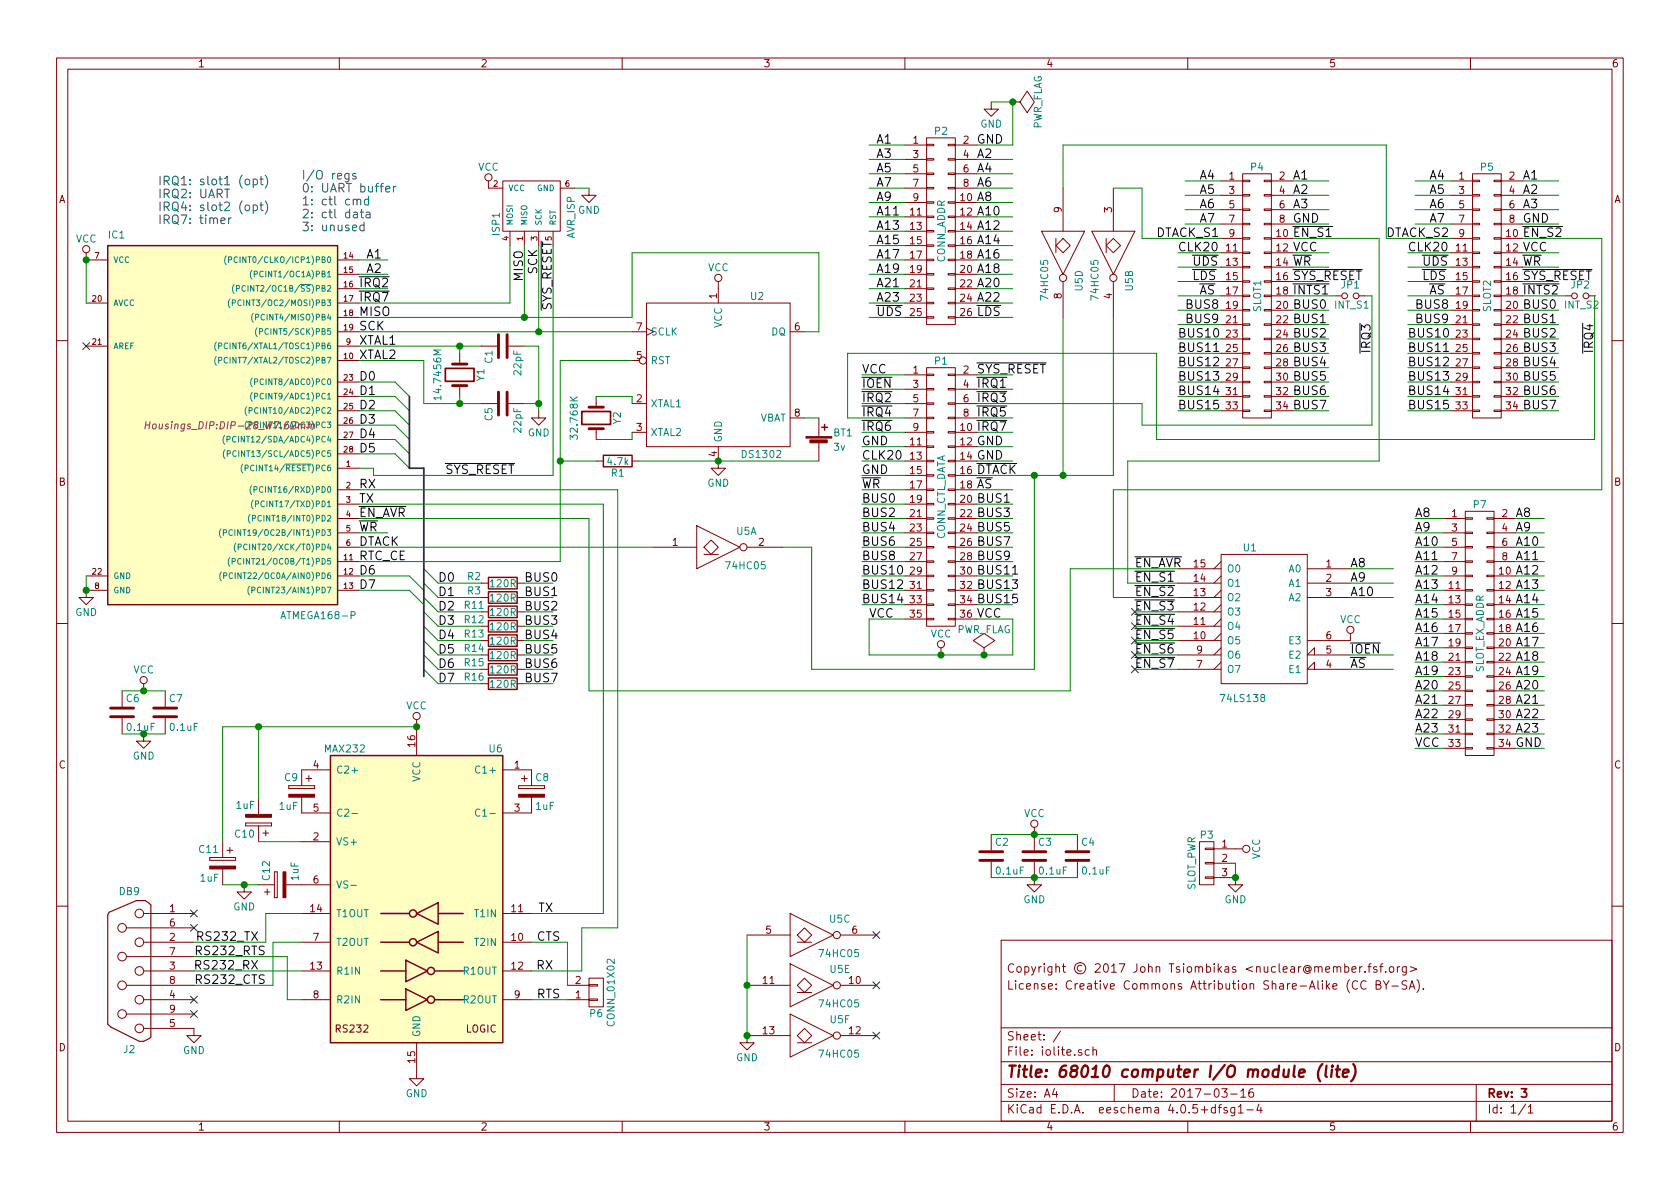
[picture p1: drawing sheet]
<svg xmlns="http://www.w3.org/2000/svg" width="297mm" height="210mm" viewBox="0 0 297 210" stroke-linecap="round" stroke-linejoin="round" font-family="sans-serif">
<defs><g id="words">
<text font-size="2.8" fill="#840000" x="178" y="190.5">Title: 68010 computer I/O module (lite)</text>
<g font-size="2.1">
<text x="154.9" y="25.4">A1</text>
<text x="154.9" y="27.9">A3</text>
<text x="172.7" y="27.9">A2</text>
<text x="172.7" y="25.4">GND</text>
<text x="154.9" y="30.5">A5</text>
<text x="154.9" y="33">A7</text>
<text x="154.9" y="35.6">A9</text>
<text x="172.7" y="30.5">A4</text>
<text x="172.7" y="33">A6</text>
<text x="172.7" y="35.6">A8</text>
<text x="212.1" y="34.3">A5</text>
<text x="212.1" y="31.7">A4</text>
<text x="228.6" y="31.7">A1</text>
<text x="228.6" y="34.3">A2</text>
<text x="252.7" y="34.3">A5</text>
<text x="252.7" y="31.7">A4</text>
<text x="269.2" y="31.7">A1</text>
<text x="269.2" y="34.3">A2</text>
<text x="154.9" y="38.1">A11</text>
<text x="154.9" y="40.6">A13</text>
<text x="172.7" y="38.1">A10</text>
<text x="172.7" y="40.6">A12</text>
<text x="204.5" y="41.9">DTACK_S1</text>
<text x="212.1" y="39.4">A7</text>
<text x="212.1" y="36.8">A6</text>
<text x="228.6" y="36.8">A3</text>
<text x="228.6" y="39.4">GND</text>
<text x="228.6" y="41.9">EN_S1</text>
<text x="245.1" y="41.9">DTACK_S2</text>
<text x="252.7" y="39.4">A7</text>
<text x="252.7" y="36.8">A6</text>
<text x="269.2" y="36.8">A3</text>
<text x="269.2" y="39.4">GND</text>
<text x="269.2" y="41.9">EN_S2</text>
<text x="64.8" y="45.7">A1</text>
<text x="154.9" y="43.2">A15</text>
<text x="154.9" y="45.7">A17</text>
<text x="172.7" y="43.2">A14</text>
<text x="172.7" y="45.7">A16</text>
<text x="208.3" y="44.4">CLK20</text>
<text x="210.8" y="47">UDS</text>
<text x="228.6" y="47">WR</text>
<text x="228.6" y="44.4">VCC</text>
<text x="248.9" y="44.4">CLK20</text>
<text x="251.5" y="47">UDS</text>
<text x="269.2" y="47">WR</text>
<text x="269.2" y="44.4">VCC</text>
<text x="63.5" y="53.3">IRQ7</text>
<text x="63.5" y="50.8">IRQ2</text>
<text x="64.8" y="48.3">A2</text>
<text x="92.5" y="49.8" transform="rotate(-90 92.5 49.8)">MISO</text>
<text x="95" y="48.5" transform="rotate(-90 95 48.5)">SCK</text>
<text x="154.9" y="48.3">A19</text>
<text x="154.9" y="50.8">A21</text>
<text x="154.9" y="53.3">A23</text>
<text x="172.7" y="48.3">A18</text>
<text x="172.7" y="50.8">A20</text>
<text x="172.7" y="53.3">A22</text>
<text x="210.8" y="49.5">LDS</text>
<text x="212.1" y="52.1">AS</text>
<text x="228.6" y="49.5">SYS_RESET</text>
<text x="228.6" y="52.1">INTS1</text>
<text x="251.5" y="49.5">LDS</text>
<text x="252.7" y="52.1">AS</text>
<text x="269.2" y="49.5">SYS_RESET</text>
<text x="269.2" y="52.1">INTS2</text>
<text x="63.5" y="55.9">MISO</text>
<text x="63.5" y="58.4">SCK</text>
<text x="97.5" y="54.9" transform="rotate(-90 97.5 54.9)">SYS_RESET</text>
<text x="154.9" y="55.9">UDS</text>
<text x="172.7" y="55.9">LDS</text>
<text x="208.3" y="59.7">BUS10</text>
<text x="209.5" y="57.1">BUS9</text>
<text x="209.5" y="54.6">BUS8</text>
<text x="228.6" y="57.1">BUS1</text>
<text x="228.6" y="59.7">BUS2</text>
<text x="228.6" y="54.6">BUS0</text>
<text x="248.9" y="59.7">BUS10</text>
<text x="250.2" y="57.1">BUS9</text>
<text x="250.2" y="54.6">BUS8</text>
<text x="269.2" y="57.1">BUS1</text>
<text x="269.2" y="59.7">BUS2</text>
<text x="269.2" y="54.6">BUS0</text>
<text x="63.5" y="61">XTAL1</text>
<text x="63.5" y="63.5">XTAL2</text>
<text x="208.3" y="62.2">BUS11</text>
<text x="208.3" y="64.8">BUS12</text>
<text x="228.6" y="62.2">BUS3</text>
<text x="228.6" y="64.8">BUS4</text>
<text x="242.3" y="62.5" transform="rotate(-90 242.3 62.5)">IRQ3</text>
<text x="248.9" y="62.2">BUS11</text>
<text x="248.9" y="64.8">BUS12</text>
<text x="269.2" y="62.2">BUS3</text>
<text x="269.2" y="64.8">BUS4</text>
<text x="281.7" y="62.5" transform="rotate(-90 281.7 62.5)">IRQ4</text>
<text x="63.5" y="67.3">D0</text>
<text x="63.5" y="69.8">D1</text>
<text x="152.4" y="66">VCC</text>
<text x="152.4" y="68.6">IOEN</text>
<text x="152.4" y="71.1">IRQ2</text>
<text x="172.7" y="68.6">IRQ1</text>
<text x="172.7" y="71.1">IRQ3</text>
<text x="172.7" y="66">SYS_RESET</text>
<text x="208.3" y="67.3">BUS13</text>
<text x="208.3" y="69.8">BUS14</text>
<text x="228.6" y="67.3">BUS5</text>
<text x="228.6" y="69.8">BUS6</text>
<text x="248.9" y="67.3">BUS13</text>
<text x="248.9" y="69.8">BUS14</text>
<text x="269.2" y="67.3">BUS5</text>
<text x="269.2" y="69.8">BUS6</text>
<text x="63.5" y="72.4">D2</text>
<text x="63.5" y="74.9">D3</text>
<text x="63.5" y="77.5">D4</text>
<text x="152.4" y="73.7">IRQ4</text>
<text x="152.4" y="76.2">IRQ6</text>
<text x="172.7" y="76.2">IRQ7</text>
<text x="172.7" y="73.7">IRQ5</text>
<text x="208.3" y="72.4">BUS15</text>
<text x="228.6" y="72.4">BUS7</text>
<text x="248.9" y="72.4">BUS15</text>
<text x="269.2" y="72.4">BUS7</text>
<text x="63.5" y="80">D5</text>
<text x="78.7" y="83.8">SYS_RESET</text>
<text x="152.4" y="81.3">CLK20</text>
<text x="152.4" y="78.7">GND</text>
<text x="152.4" y="83.8">GND</text>
<text x="172.7" y="78.7">GND</text>
<text x="172.7" y="83.8">DTACK</text>
<text x="172.7" y="81.3">GND</text>
<text x="63.5" y="86.4">RX</text>
<text x="63.5" y="88.9">TX</text>
<text x="152.4" y="88.9">BUS0</text>
<text x="152.4" y="86.4">WR</text>
<text x="172.7" y="86.4">AS</text>
<text x="172.7" y="88.9">BUS1</text>
<text x="63.5" y="94">WR</text>
<text x="63.5" y="91.4">EN_AVR</text>
<text x="152.4" y="91.4">BUS2</text>
<text x="152.4" y="94">BUS4</text>
<text x="172.7" y="91.4">BUS3</text>
<text x="172.7" y="94">BUS5</text>
<text x="250.2" y="91.4">A8</text>
<text x="250.2" y="94">A9</text>
<text x="268" y="91.4">A8</text>
<text x="268" y="94">A9</text>
<text x="63.5" y="101.6">D6</text>
<text x="63.5" y="96.5">DTACK</text>
<text x="63.5" y="99.1">RTC_CE</text>
<text x="152.4" y="96.5">BUS6</text>
<text x="152.4" y="99.1">BUS8</text>
<text x="152.4" y="101.6">BUS10</text>
<text x="172.7" y="96.5">BUS7</text>
<text x="172.7" y="99.1">BUS9</text>
<text x="172.7" y="101.6">BUS11</text>
<text x="200.7" y="100.3">EN_AVR</text>
<text x="238.8" y="100.3">A8</text>
<text x="250.2" y="96.5">A10</text>
<text x="250.2" y="99.1">A11</text>
<text x="250.2" y="101.6">A12</text>
<text x="268" y="96.5">A10</text>
<text x="268" y="99.1">A11</text>
<text x="268" y="101.6">A12</text>
<text x="63.5" y="104.1">D7</text>
<text x="77.5" y="102.9">D0</text>
<text x="77.5" y="105.4">D1</text>
<text x="77.5" y="107.9">D2</text>
<text x="92.7" y="102.9">BUS0</text>
<text x="92.7" y="105.4">BUS1</text>
<text x="92.7" y="107.9">BUS2</text>
<text x="152.4" y="104.1">BUS12</text>
<text x="152.4" y="106.7">BUS14</text>
<text x="172.7" y="104.1">BUS13</text>
<text x="172.7" y="106.7">BUS15</text>
<text x="200.7" y="102.9">EN_S1</text>
<text x="200.7" y="105.4">EN_S2</text>
<text x="200.7" y="107.9">EN_S3</text>
<text x="238.8" y="102.9">A9</text>
<text x="238.8" y="105.4">A10</text>
<text x="250.2" y="104.1">A13</text>
<text x="250.2" y="106.7">A14</text>
<text x="268" y="104.1">A13</text>
<text x="268" y="106.7">A14</text>
<text x="77.5" y="110.5">D3</text>
<text x="77.5" y="113">D4</text>
<text x="92.7" y="110.5">BUS3</text>
<text x="92.7" y="113">BUS4</text>
<text x="153.7" y="109.2">VCC</text>
<text x="172.7" y="109.2">VCC</text>
<text x="200.7" y="110.5">EN_S4</text>
<text x="200.7" y="113">EN_S5</text>
<text x="250.2" y="109.2">A15</text>
<text x="250.2" y="111.8">A16</text>
<text x="268" y="109.2">A15</text>
<text x="268" y="111.8">A16</text>
<text x="77.5" y="115.6">D5</text>
<text x="77.5" y="118.1">D6</text>
<text x="92.7" y="115.6">BUS5</text>
<text x="92.7" y="118.1">BUS6</text>
<text x="200.7" y="115.6">EN_S6</text>
<text x="200.7" y="118.1">EN_S7</text>
<text x="238.8" y="115.6">IOEN</text>
<text x="238.8" y="118.1">AS</text>
<text x="250.2" y="114.3">A17</text>
<text x="250.2" y="116.8">A18</text>
<text x="250.2" y="119.4">A19</text>
<text x="268" y="114.3">A17</text>
<text x="268" y="116.8">A18</text>
<text x="268" y="119.4">A19</text>
<text x="77.5" y="120.6">D7</text>
<text x="92.7" y="120.6">BUS7</text>
<text x="250.2" y="121.9">A20</text>
<text x="250.2" y="124.5">A21</text>
<text x="268" y="121.9">A20</text>
<text x="268" y="124.5">A21</text>
<text x="250.2" y="127">A22</text>
<text x="250.2" y="129.5">A23</text>
<text x="268" y="127">A22</text>
<text x="268" y="129.5">A23</text>
<text x="250.2" y="132.1">VCC</text>
<text x="268" y="132.1">GND</text>
<text x="95.1" y="161.3">TX</text>
<text x="35.3" y="166.4">RS232_TX</text>
<text x="94.8" y="166.4">CTS</text>
<text x="35.1" y="174">RS232_CTS</text>
<text x="35.1" y="168.9">RS232_RTS</text>
<text x="35.1" y="171.4">RS232_RX</text>
<text x="94.8" y="171.4">RX</text>
<text x="94.8" y="176.5">RTS</text>
</g>
<g font-size="2.1" fill="#0000c2">
<text x="27.9" y="32.8">IRQ1: slot1 (opt)</text>
<text x="27.9" y="35">IRQ2: UART</text>
<text x="53.3" y="31.7">I/O regs</text>
<text x="53.3" y="34">0: UART buffer</text>
<text x="27.9" y="37.3">IRQ4: slot2 (opt)</text>
<text x="27.9" y="39.6">IRQ7: timer</text>
<text x="53.3" y="36.3">1: ctl cmd</text>
<text x="53.3" y="38.6">2: ctl data</text>
<text x="53.3" y="40.9">3: unused</text>
</g>
<g font-size="2.1" fill="#840000">
<text x="178" y="172">Copyright © 2017 John Tsiombikas &lt;nuclear@member.fsf.org&gt;</text>
<text x="178" y="175">License: Creative Commons Attribution Share-Alike (CC BY-SA).</text>
<text x="178" y="184">Sheet: /</text>
<text x="178" y="186.7">File: iolite.sch</text>
<text x="178" y="196.9">KiCad E.D.A. eeschema 4.0.5+dfsg1-4</text>
<text x="178" y="194.1">Size: A4</text>
<text x="200" y="194.1">Date: 2017-03-16</text>
<text x="263" y="194.1">Rev: 3</text>
<text x="263" y="196.9">Id: 1/1</text>
</g>
<g font-size="1.8" fill="#840000">
<text x="35" y="11.9">1</text>
<text x="85" y="11.9">2</text>
<text x="135" y="11.9">3</text>
<text x="185" y="11.9">4</text>
<text x="235" y="11.9">5</text>
<text x="285" y="11.9">6</text>
<text x="161.4" y="25.4">1</text>
<text x="161.4" y="27.9">3</text>
<text x="170.3" y="25.4">2</text>
<text x="170.3" y="27.9">4</text>
<text x="10.4" y="35.9">A</text>
<text x="161.4" y="30.5">5</text>
<text x="161.4" y="33">7</text>
<text x="161.4" y="35.6">9</text>
<text x="169.8" y="35.6">10</text>
<text x="170.3" y="30.5">6</text>
<text x="170.3" y="33">8</text>
<text x="217.3" y="31.7">1</text>
<text x="217.3" y="34.3">3</text>
<text x="226.2" y="31.7">2</text>
<text x="226.2" y="34.3">4</text>
<text x="258" y="31.7">1</text>
<text x="258" y="34.3">3</text>
<text x="266.9" y="31.7">2</text>
<text x="266.9" y="34.3">4</text>
<text x="285.4" y="35.9">A</text>
<text x="161" y="38.1">11</text>
<text x="161" y="40.6">13</text>
<text x="169.8" y="38.1">12</text>
<text x="169.8" y="40.6">14</text>
<text x="187.7" y="37.6" transform="rotate(-90 187.7 37.6)">9</text>
<text x="196.6" y="37.6" transform="rotate(-90 196.6 37.6)">3</text>
<text x="217.3" y="36.8">5</text>
<text x="217.3" y="39.4">7</text>
<text x="217.3" y="41.9">9</text>
<text x="225.7" y="41.9">10</text>
<text x="226.2" y="36.8">6</text>
<text x="226.2" y="39.4">8</text>
<text x="258" y="36.8">5</text>
<text x="258" y="39.4">7</text>
<text x="258" y="41.9">9</text>
<text x="266.4" y="41.9">10</text>
<text x="266.9" y="36.8">6</text>
<text x="266.9" y="39.4">8</text>
<text x="161" y="43.2">15</text>
<text x="161" y="45.7">17</text>
<text x="169.8" y="43.2">16</text>
<text x="169.8" y="45.7">18</text>
<text x="216.8" y="44.4">11</text>
<text x="216.8" y="47">13</text>
<text x="225.7" y="44.4">12</text>
<text x="225.7" y="47">14</text>
<text x="257.5" y="44.4">11</text>
<text x="257.5" y="47">13</text>
<text x="266.4" y="44.4">12</text>
<text x="266.4" y="47">14</text>
<text x="126.7" y="52.8" transform="rotate(-90 126.7 52.8)">1</text>
<text x="161" y="50.8">21</text>
<text x="161" y="53.3">23</text>
<text x="161" y="48.3">19</text>
<text x="169.8" y="48.3">20</text>
<text x="169.8" y="50.8">22</text>
<text x="169.8" y="53.3">24</text>
<text x="187.7" y="52.8" transform="rotate(-90 187.7 52.8)">8</text>
<text x="196.6" y="52.8" transform="rotate(-90 196.6 52.8)">4</text>
<text x="216.8" y="49.5">15</text>
<text x="216.8" y="52.1">17</text>
<text x="225.7" y="49.5">16</text>
<text x="225.7" y="52.1">18</text>
<text x="257.5" y="49.5">15</text>
<text x="257.5" y="52.1">17</text>
<text x="266.4" y="49.5">16</text>
<text x="266.4" y="52.1">18</text>
<text x="112.5" y="58.4">7</text>
<text x="140.5" y="58.4">6</text>
<text x="161" y="55.9">25</text>
<text x="169.8" y="55.9">26</text>
<text x="216.8" y="57.1">21</text>
<text x="216.8" y="59.7">23</text>
<text x="216.8" y="54.6">19</text>
<text x="225.7" y="54.6">20</text>
<text x="225.7" y="57.1">22</text>
<text x="225.7" y="59.7">24</text>
<text x="257.5" y="57.1">21</text>
<text x="257.5" y="59.7">23</text>
<text x="257.5" y="54.6">19</text>
<text x="266.4" y="54.6">20</text>
<text x="266.4" y="57.1">22</text>
<text x="266.4" y="59.7">24</text>
<text x="112.5" y="63.5">5</text>
<text x="216.8" y="62.2">25</text>
<text x="216.8" y="64.8">27</text>
<text x="225.7" y="62.2">26</text>
<text x="225.7" y="64.8">28</text>
<text x="257.5" y="62.2">25</text>
<text x="257.5" y="64.8">27</text>
<text x="266.4" y="62.2">26</text>
<text x="266.4" y="64.8">28</text>
<text x="112.5" y="71.1">2</text>
<text x="161.4" y="66">1</text>
<text x="161.4" y="68.6">3</text>
<text x="161.4" y="71.1">5</text>
<text x="170.3" y="66">2</text>
<text x="170.3" y="68.6">4</text>
<text x="170.3" y="71.1">6</text>
<text x="216.8" y="69.8">31</text>
<text x="216.8" y="67.3">29</text>
<text x="225.7" y="67.3">30</text>
<text x="225.7" y="69.8">32</text>
<text x="257.5" y="69.8">31</text>
<text x="257.5" y="67.3">29</text>
<text x="266.4" y="67.3">30</text>
<text x="266.4" y="69.8">32</text>
<text x="112.5" y="76.2">3</text>
<text x="140.5" y="73.7">8</text>
<text x="161.4" y="73.7">7</text>
<text x="161.4" y="76.2">9</text>
<text x="169.8" y="76.2">10</text>
<text x="170.3" y="73.7">8</text>
<text x="216.8" y="72.4">33</text>
<text x="225.7" y="72.4">34</text>
<text x="257.5" y="72.4">33</text>
<text x="266.4" y="72.4">34</text>
<text x="126.7" y="80.7" transform="rotate(-90 126.7 80.7)">4</text>
<text x="161" y="78.7">11</text>
<text x="161" y="81.3">13</text>
<text x="161" y="83.8">15</text>
<text x="169.8" y="78.7">12</text>
<text x="169.8" y="81.3">14</text>
<text x="169.8" y="83.8">16</text>
<text x="10.4" y="85.9">B</text>
<text x="161" y="86.4">17</text>
<text x="161" y="88.9">19</text>
<text x="169.8" y="88.9">20</text>
<text x="169.8" y="86.4">18</text>
<text x="285.4" y="85.9">B</text>
<text x="161" y="91.4">21</text>
<text x="161" y="94">23</text>
<text x="169.8" y="91.4">22</text>
<text x="169.8" y="94">24</text>
<text x="256.7" y="91.4">1</text>
<text x="256.7" y="94">3</text>
<text x="265.6" y="91.4">2</text>
<text x="265.6" y="94">4</text>
<text x="118.9" y="96.5">1</text>
<text x="134.1" y="96.5">2</text>
<text x="161" y="96.5">25</text>
<text x="161" y="99.1">27</text>
<text x="161" y="101.6">29</text>
<text x="169.8" y="101.6">30</text>
<text x="169.8" y="96.5">26</text>
<text x="169.8" y="99.1">28</text>
<text x="211.1" y="100.3">15</text>
<text x="234.5" y="100.3">1</text>
<text x="256.7" y="96.5">5</text>
<text x="256.7" y="99.1">7</text>
<text x="256.7" y="101.6">9</text>
<text x="265.1" y="101.6">10</text>
<text x="265.6" y="96.5">6</text>
<text x="265.6" y="99.1">8</text>
<text x="161" y="104.1">31</text>
<text x="161" y="106.7">33</text>
<text x="169.8" y="104.1">32</text>
<text x="169.8" y="106.7">34</text>
<text x="211.1" y="107.9">12</text>
<text x="211.1" y="105.4">13</text>
<text x="211.1" y="102.9">14</text>
<text x="234.5" y="102.9">2</text>
<text x="234.5" y="105.4">3</text>
<text x="256.2" y="104.1">11</text>
<text x="256.2" y="106.7">13</text>
<text x="265.1" y="104.1">12</text>
<text x="265.1" y="106.7">14</text>
<text x="161" y="109.2">35</text>
<text x="169.8" y="109.2">36</text>
<text x="211.1" y="113">10</text>
<text x="211.1" y="110.5">11</text>
<text x="234.5" y="113">6</text>
<text x="256.2" y="109.2">15</text>
<text x="256.2" y="111.8">17</text>
<text x="265.1" y="109.2">16</text>
<text x="265.1" y="111.8">18</text>
<text x="211.6" y="118.1">7</text>
<text x="211.6" y="115.6">9</text>
<text x="234.5" y="118.1">4</text>
<text x="234.5" y="115.6">5</text>
<text x="256.2" y="116.8">21</text>
<text x="256.2" y="119.4">23</text>
<text x="256.2" y="114.3">19</text>
<text x="265.1" y="114.3">20</text>
<text x="265.1" y="116.8">22</text>
<text x="265.1" y="119.4">24</text>
<text x="256.2" y="121.9">25</text>
<text x="256.2" y="124.5">27</text>
<text x="265.1" y="121.9">26</text>
<text x="265.1" y="124.5">28</text>
<text x="256.2" y="129.5">31</text>
<text x="256.2" y="127">29</text>
<text x="265.1" y="127">30</text>
<text x="265.1" y="129.5">32</text>
<text x="10.4" y="135.9">C</text>
<text x="55.4" y="135.9">4</text>
<text x="73.4" y="132" transform="rotate(-90 73.4 132)">16</text>
<text x="91" y="135.9">1</text>
<text x="256.2" y="132.1">33</text>
<text x="265.1" y="132.1">34</text>
<text x="285.4" y="135.9">C</text>
<text x="55.4" y="143.5">5</text>
<text x="91" y="143.5">3</text>
<text x="55.4" y="148.6">2</text>
<text x="216.1" y="149.9">1</text>
<text x="216.1" y="152.4">2</text>
<text x="216.1" y="154.9">3</text>
<text x="30" y="161.3">1</text>
<text x="54.9" y="161.3">14</text>
<text x="55.4" y="156.2">6</text>
<text x="90.5" y="161.3">11</text>
<text x="30" y="166.4">2</text>
<text x="30" y="163.8">6</text>
<text x="55.4" y="166.4">7</text>
<text x="90.5" y="166.4">10</text>
<text x="135.4" y="165.1">5</text>
<text x="150.6" y="165.1">6</text>
<text x="30" y="171.4">3</text>
<text x="30" y="168.9">7</text>
<text x="30" y="174">8</text>
<text x="54.9" y="171.4">13</text>
<text x="90.5" y="171.4">12</text>
<text x="101.8" y="174">2</text>
<text x="134.9" y="174">11</text>
<text x="150.2" y="174">10</text>
<text x="30" y="176.5">4</text>
<text x="30" y="179.1">9</text>
<text x="55.4" y="176.5">8</text>
<text x="91" y="176.5">9</text>
<text x="101.8" y="176.5">1</text>
<text x="10.4" y="185.9">D</text>
<text x="30" y="181.6">5</text>
<text x="59.5" y="182.6">RS232</text>
<text x="82.3" y="182.6">LOGIC</text>
<text x="134.9" y="182.9">13</text>
<text x="150.2" y="182.9">12</text>
<text x="285.4" y="185.9">D</text>
<text x="73.4" y="187.9" transform="rotate(-90 73.4 187.9)">15</text>
<text x="35" y="199.9">1</text>
<text x="85" y="199.9">2</text>
<text x="135" y="199.9">3</text>
<text x="185" y="199.9">4</text>
<text x="235" y="199.9">5</text>
<text x="285" y="199.9">6</text>
</g>
<g font-size="1.8" fill="#008484">
<text x="165.3" y="23.8">P2</text>
<text x="173.3" y="22.5">GND</text>
<text x="184.2" y="23" transform="rotate(-90 184.2 23)">PWR_FLAG</text>
<text x="84.5" y="30.2">VCC</text>
<text x="221.2" y="30.2">P4</text>
<text x="261.8" y="30.2">P5</text>
<text x="88.3" y="41.5" transform="rotate(-90 88.3 41.5)">ISP1</text>
<text x="102.2" y="37.8">GND</text>
<text x="13.4" y="42.9">VCC</text>
<text x="19.2" y="42.2">IC1</text>
<text x="101.6" y="42.2" transform="rotate(-90 101.6 42.2)">AVR_ISP</text>
<text x="125.1" y="47.9">VCC</text>
<text x="167.1" y="46.5" transform="rotate(-90 167.1 46.5)">CONN_ADDR</text>
<text x="132.7" y="53">U2</text>
<text x="185.3" y="52.8" transform="rotate(-90 185.3 52.8)">74HC05</text>
<text x="191.4" y="51.4" transform="rotate(-90 191.4 51.4)">U5D</text>
<text x="194.2" y="52.8" transform="rotate(-90 194.2 52.8)">74HC05</text>
<text x="200.3" y="51.4" transform="rotate(-90 200.3 51.4)">U5B</text>
<text x="237.2" y="51">JP1</text>
<text x="277.8" y="51">JP2</text>
<text x="115.1" y="59.3">SCLK</text>
<text x="127.6" y="58.1" transform="rotate(-90 127.6 58.1)">VCC</text>
<text x="136.3" y="59.3">DQ</text>
<text x="223" y="55.2" transform="rotate(-90 223 55.2)">SLOT1</text>
<text x="236" y="54.6">INT_S1</text>
<text x="263.6" y="55.2" transform="rotate(-90 263.6 55.2)">SLOT2</text>
<text x="276.7" y="54.6">INT_S2</text>
<text x="87.1" y="64.2" transform="rotate(-90 87.1 64.2)">C1</text>
<text x="115.1" y="64.4">RST</text>
<text x="165.3" y="64.5">P1</text>
<text x="78" y="70.2" transform="rotate(-90 78 70.2)">14.7456M</text>
<text x="85.6" y="67.4" transform="rotate(-90 85.6 67.4)">Y1</text>
<text x="92.2" y="66.2" transform="rotate(-90 92.2 66.2)">22pF</text>
<text x="87.1" y="74.4" transform="rotate(-90 87.1 74.4)">C5</text>
<text x="92.2" y="76.4" transform="rotate(-90 92.2 76.4)">22pF</text>
<text x="93.3" y="77.2">GND</text>
<text x="102.1" y="77.2" transform="rotate(-90 102.1 77.2)">32.768K</text>
<text x="109.8" y="75" transform="rotate(-90 109.8 75)">Y2</text>
<text x="115.1" y="72">XTAL1</text>
<text x="115.1" y="77.1">XTAL2</text>
<text x="134.1" y="74.5">VBAT</text>
<text x="147.4" y="77.2">BT1</text>
<text x="107.5" y="82.2">4.7k</text>
<text x="127.6" y="78.2" transform="rotate(-90 127.6 78.2)">GND</text>
<text x="131.4" y="81">DS1302</text>
<text x="147.4" y="79.7">3v</text>
<text x="108.1" y="84.3">R1</text>
<text x="125" y="86">GND</text>
<text x="260.6" y="89.9">P7</text>
<text x="130.2" y="94.6">U5A</text>
<text x="167.1" y="95.6" transform="rotate(-90 167.1 95.6)">CONN_CTL_DATA</text>
<text x="128.6" y="100.7">74HC05</text>
<text x="216.9" y="101.2">O0</text>
<text x="219.9" y="97.5">U1</text>
<text x="227.9" y="101.2">A0</text>
<text x="82.2" y="107.6">R11</text>
<text x="82.7" y="102.6">R2</text>
<text x="82.7" y="105.1">R3</text>
<text x="86.8" y="103.8">120R</text>
<text x="86.8" y="106.4">120R</text>
<text x="216.9" y="106.3">O2</text>
<text x="216.9" y="103.8">O1</text>
<text x="227.9" y="103.8">A1</text>
<text x="227.9" y="106.3">A2</text>
<text x="13.3" y="108.9">GND</text>
<text x="50.1" y="109.5">ATMEGA168-P</text>
<text x="82.2" y="110.2">R12</text>
<text x="82.2" y="112.7">R13</text>
<text x="86.8" y="108.9">120R</text>
<text x="86.8" y="111.4">120R</text>
<text x="86.8" y="114">120R</text>
<text x="164.5" y="112.7">VCC</text>
<text x="169" y="112">PWR_FLAG</text>
<text x="216.9" y="113.9">O5</text>
<text x="216.9" y="111.4">O4</text>
<text x="216.9" y="108.8">O3</text>
<text x="228" y="113.9">E3</text>
<text x="236.9" y="110.2">VCC</text>
<text x="23.5" y="119.1">VCC</text>
<text x="82.2" y="115.3">R14</text>
<text x="82.2" y="117.8">R15</text>
<text x="86.8" y="116.5">120R</text>
<text x="86.8" y="119.1">120R</text>
<text x="216.9" y="119">O7</text>
<text x="216.9" y="116.5">O6</text>
<text x="228" y="119">E1</text>
<text x="228" y="116.5">E2</text>
<text x="262.3" y="119.1" transform="rotate(-90 262.3 119.1)">SLOT_EX_ADDR</text>
<text x="22.4" y="124.1">C6</text>
<text x="30" y="124.1">C7</text>
<text x="71.8" y="125.4">VCC</text>
<text x="82.2" y="120.3">R16</text>
<text x="86.8" y="121.6">120R</text>
<text x="216.1" y="124.1">74LS138</text>
<text x="22.6" y="129.2">0.1uF</text>
<text x="30.2" y="129.2">0.1uF</text>
<text x="23.4" y="134.3">GND</text>
<text x="57.5" y="133">MAX232</text>
<text x="59.4" y="136.8">C2+</text>
<text x="84.6" y="136.8">C1+</text>
<text x="86.5" y="133">U6</text>
<text x="41.8" y="143">1uF</text>
<text x="49.4" y="143.2">1uF</text>
<text x="50.3" y="138.1">C9</text>
<text x="74.3" y="138.3" transform="rotate(-90 74.3 138.3)">VCC</text>
<text x="94.7" y="138.1">C8</text>
<text x="94.8" y="143.2">1uF</text>
<text x="41.6" y="148.1">C10</text>
<text x="59.4" y="149.5">VS+</text>
<text x="59.4" y="144.4">C2-</text>
<text x="85" y="144.4">C1-</text>
<text x="176" y="149.5">C2</text>
<text x="181" y="144.5">VCC</text>
<text x="183.6" y="149.5">C3</text>
<text x="191.3" y="149.5">C4</text>
<text x="212.3" y="148.3">P3</text>
<text x="35.3" y="150.8">C11</text>
<text x="35.4" y="155.9">1uF</text>
<text x="47.7" y="155.6" transform="rotate(-90 47.7 155.6)">C12</text>
<text x="52.8" y="155.7" transform="rotate(-90 52.8 155.7)">1uF</text>
<text x="176.2" y="154.6">0.1uF</text>
<text x="183.8" y="154.6">0.1uF</text>
<text x="191.5" y="154.6">0.1uF</text>
<text x="222.8" y="152" transform="rotate(-90 222.8 152)">VCC</text>
<text x="21.1" y="158.3">DB9</text>
<text x="41.2" y="161">GND</text>
<text x="59.4" y="157.1">VS-</text>
<text x="180.9" y="159.7">GND</text>
<text x="211.4" y="157.5" transform="rotate(-90 211.4 157.5)">SLOT_PWR</text>
<text x="216.5" y="159.7">GND</text>
<text x="59.4" y="167.3">T2OUT</text>
<text x="59.4" y="162.2">T1OUT</text>
<text x="84" y="167.3">T2IN</text>
<text x="84" y="162.2">T1IN</text>
<text x="146.7" y="163.1">U5C</text>
<text x="59.4" y="172.3">R1IN</text>
<text x="81.9" y="172.3">R1OUT</text>
<text x="145.1" y="169.2">74HC05</text>
<text x="146.8" y="172">U5E</text>
<text x="59.4" y="177.4">R2IN</text>
<text x="81.9" y="177.4">R2OUT</text>
<text x="104.3" y="179.9">P6</text>
<text x="145.1" y="178.1">74HC05</text>
<text x="74.3" y="183.4" transform="rotate(-90 74.3 183.4)">GND</text>
<text x="108.7" y="181.1" transform="rotate(-90 108.7 181.1)">CONN_01X02</text>
<text x="146.8" y="180.9">U5F</text>
<text x="21.9" y="186.2">J2</text>
<text x="32.3" y="186.4">GND</text>
<text x="130.1" y="187.6">GND</text>
<text x="145.1" y="187">74HC05</text>
<text x="71.7" y="194">GND</text>
</g>
<text font-size="1.8" fill="#840084" x="27" y="75.9">Housings_DIP:DIP-28_W7.62mm</text>
<g font-size="1.4" fill="#840000">
<text x="87.2" y="33">2</text>
<text x="99.9" y="33">6</text>
<text x="16.8" y="45.7">7</text>
<text x="60.8" y="45.7">14</text>
<text x="89.9" y="42.5" transform="rotate(-90 89.9 42.5)">4</text>
<text x="92.5" y="42.5" transform="rotate(-90 92.5 42.5)">1</text>
<text x="95" y="42.5" transform="rotate(-90 95 42.5)">3</text>
<text x="97.5" y="42.5" transform="rotate(-90 97.5 42.5)">5</text>
<text x="16.4" y="53.3">20</text>
<text x="60.8" y="48.3">15</text>
<text x="60.8" y="50.8">16</text>
<text x="60.8" y="53.3">17</text>
<text x="60.8" y="55.9">18</text>
<text x="60.8" y="58.4">19</text>
<text x="16.4" y="61">21</text>
<text x="60.8" y="63.5">10</text>
<text x="61.2" y="61">9</text>
<text x="60.8" y="67.3">23</text>
<text x="60.8" y="69.8">24</text>
<text x="60.8" y="72.4">25</text>
<text x="60.8" y="74.9">26</text>
<text x="60.8" y="77.5">27</text>
<text x="60.8" y="80">28</text>
<text x="61.2" y="82.5">1</text>
<text x="61.2" y="86.4">2</text>
<text x="61.2" y="88.9">3</text>
<text x="61.2" y="91.4">4</text>
<text x="61.2" y="94">5</text>
<text x="16.4" y="101.6">22</text>
<text x="60.8" y="99.1">11</text>
<text x="60.8" y="101.6">12</text>
<text x="61.2" y="96.5">6</text>
<text x="16.8" y="104.1">8</text>
<text x="60.8" y="104.1">13</text>
</g>
<g font-size="1.4" fill="#008484">
<text x="89.9" y="33.8">VCC</text>
<text x="94.9" y="33.8">GND</text>
<text x="90.7" y="39.9" transform="rotate(-90 90.7 39.9)">MOSI</text>
<text x="93.2" y="39.9" transform="rotate(-90 93.2 39.9)">MISO</text>
<text x="95.8" y="39.9" transform="rotate(-90 95.8 39.9)">SCK</text>
<text x="98.3" y="39.9" transform="rotate(-90 98.3 39.9)">RST</text>
<text x="20.1" y="46.5">VCC</text>
<text x="42" y="46.5">(PCINT0/CLKO/ICP1)PB0</text>
<text x="43.3" y="51.6">(PCINT2/OC1B/SS)PB2</text>
<text x="45.6" y="49">(PCINT1/OC1A)PB1</text>
<text x="20.1" y="54.1">AVCC</text>
<text x="42.6" y="54.1">(PCINT3/OC2/MOSI)PB3</text>
<text x="45.9" y="56.6">(PCINT4/MISO)PB4</text>
<text x="46.6" y="59.2">(PCINT5/SCK)PB5</text>
<text x="20.1" y="61.7">AREF</text>
<text x="40" y="61.7">(PCINT6/XTAL1/TOSC1)PB6</text>
<text x="40" y="64.3">(PCINT7/XTAL2/TOSC2)PB7</text>
<text x="45.7" y="68.1">(PCINT8/ADC0)PC0</text>
<text x="45.7" y="70.6">(PCINT9/ADC1)PC1</text>
<text x="44.9" y="73.1">(PCINT10/ADC2)PC2</text>
<text x="41.5" y="78.2">(PCINT12/SDA/ADC4)PC4</text>
<text x="41.7" y="80.8">(PCINT13/SCL/ADC5)PC5</text>
<text x="44" y="83.3">(PCINT14/RESET)PC6</text>
<text x="45.8" y="87.1">(PCINT16/RXD)PD0</text>
<text x="45.9" y="89.7">(PCINT17/TXD)PD1</text>
<text x="41.4" y="94.7">(PCINT19/OC2B/INT1)PD3</text>
<text x="45.7" y="92.2">(PCINT18/INT0)PD2</text>
<text x="42.8" y="99.8">(PCINT21/OC0B/T1)PD5</text>
<text x="43.7" y="97.3">(PCINT20/XCK/T0)PD4</text>
<text x="20.1" y="104.9">GND</text>
<text x="20.1" y="102.4">GND</text>
<text x="41.2" y="102.4">(PCINT22/OC0A/AIN0)PD6</text>
<text x="45.5" y="104.9">(PCINT23/AIN1)PD7</text>
</g>
<text font-size="1.4" fill="#840084" x="44.9" y="75.7">(PCINT11/ADC3)PC3</text>
</g></defs>
<g fill="none" stroke="#840000" stroke-width=".18">
<path d="M10 10.3h277v189.9h-277zM12 12.2h273v186.1h-273zM60 10.3v1.9M110 10.3v1.9M160 10.3v1.9M175.3 18v1.3h1.2l-1.2 1.3-1.3-1.3h1.3M179.1 18h.1M179.1 18h1.2l1.3-1.9 1.3 1.9-1.3 1.9-1.3-1.9M210 10.3v1.9M260 10.3v1.9M86.4 32v1.3h2.5M88.9 32h10.2v8.9h-10.2z"/>
<path d="M99.1 33.3h2.5M104.1 33.3v1.2h1.3l-1.3 1.3-1.2-1.3h1.2M160 25.6h3.8M160 28.2h3.8M160 30.7h3.8M160 33.3h3.8M160 35.8h3.8M160 38.3h3.8M163.8 38.2h1.3v.3h-1.3zM163.8 35.7h1.3v.2h-1.3zM163.8 33.1h1.3v.3h-1.3zM163.8 30.6h1.3v.3h-1.3z"/>
<path d="M163.8 28.1h1.3v.2h-1.3zM163.8 25.5h1.3v.3h-1.3zM163.8 24.4h5.1v33h-5.1zM167.6 38.2h1.3v.3h-1.3zM167.6 35.7h1.3v.2h-1.3zM167.6 33.1h1.3v.3h-1.3zM167.6 30.6h1.3v.3h-1.3zM167.6 28.1h1.3v.2h-1.3zM167.6 25.5h1.3v.3h-1.3zM168.9 25.6h3.8M168.9 28.2h3.8M168.9 30.7h3.8"/>
<path d="M168.9 33.3h3.8M168.9 35.8h3.8M168.9 38.3h3.8M188 33.3v7.6M196.8 33.3v7.6M215.9 32h3.8M215.9 34.5h3.8M215.9 37.1h3.8M215.9 39.6h3.8M219.7 39.5h1.3v.2h-1.3zM219.7 37h1.3v.2h-1.3zM219.7 34.4h1.3v.3h-1.3z"/>
<path d="M219.7 31.9h1.3v.2h-1.3zM219.7 30.7h5.1v43.2h-5.1zM223.5 39.5h1.3v.2h-1.3zM223.5 37h1.3v.2h-1.3zM223.5 34.4h1.3v.3h-1.3zM223.5 31.9h1.3v.2h-1.3zM224.8 32h3.8M224.8 34.5h3.8M224.8 37.1h3.8M224.8 39.6h3.8M256.5 32h3.8M256.5 34.5h3.8"/>
<path d="M256.5 37.1h3.8M256.5 39.6h3.8M260.3 39.5h1.3v.2h-1.3zM260.3 37h1.3v.2h-1.3zM260.3 34.4h1.3v.3h-1.3zM260.3 31.9h1.3v.2h-1.3zM260.3 30.7h5.1v43.2h-5.1zM264.2 39.5h1.2v.2h-1.2zM264.2 37h1.2v.2h-1.2zM264.2 34.4h1.2v.3h-1.2zM264.2 31.9h1.2v.2h-1.2zM265.4 32h3.8"/>
<path d="M265.4 34.5h3.8M265.4 37.1h3.8M265.4 39.6h3.8M15.2 53.6h3.8M15.2 44.7v1.3h3.8M59.7 48.5h3.8M59.7 51h3.8M59.7 53.6h3.8M59.7 56.1h3.8M59.7 46h3.8M59.7 58.7h3.8M90.2 40.9v2.5"/>
<path d="M92.7 40.9v2.5M95.2 40.9v2.5M97.8 40.9v2.5M111.8 58.7h2.5M114.3 53.6h25.4v25.4h-25.4zM114.3 58l1.3 .7-1.3 .6M127 49.8v3.8M139.7 58.7h2.5M160 48.5h3.8M160 51h3.8M160 40.9h3.8M160 53.6h3.8"/>
<path d="M160 43.4h3.8M160 56.1h3.8M160 46h3.8M163.8 56h1.3v.3h-1.3zM163.8 53.5h1.3v.2h-1.3zM163.8 50.9h1.3v.3h-1.3zM163.8 48.4h1.3v.2h-1.3zM163.8 45.8h1.3v.3h-1.3zM163.8 43.3h1.3v.3h-1.3zM163.8 40.8h1.3v.2h-1.3zM167.6 56h1.3v.3h-1.3zM167.6 53.5h1.3v.2h-1.3z"/>
<path d="M167.6 50.9h1.3v.3h-1.3zM167.6 48.4h1.3v.2h-1.3zM167.6 45.8h1.3v.3h-1.3zM167.6 43.3h1.3v.3h-1.3zM167.6 40.8h1.3v.2h-1.3zM168.9 48.5h3.8M168.9 51h3.8M168.9 40.9h3.8M168.9 53.6h3.8M168.9 43.4h3.8M168.9 56.1h3.8M168.9 46h3.8"/>
<path d="M184.1 40.9h7.7l-3.8 7.6zM186.7 42.2v2.5M188 42.2l1.2 1.2-1.2 1.3-1.3-1.3zM188 49.8v6.3M193 40.9h7.7l-3.9 7.6zM195.6 42.2v2.5M196.8 42.2l1.3 1.2-1.3 1.3-1.2-1.3zM196.8 49.8v6.3M215.9 52.3h3.8M215.9 42.2h3.8M215.9 54.9h3.8M215.9 44.7h3.8"/>
<path d="M215.9 57.4h3.8M215.9 47.2h3.8M215.9 59.9h3.8M215.9 49.8h3.8M219.7 59.8h1.3v.3h-1.3zM219.7 57.3h1.3v.2h-1.3zM219.7 54.7h1.3v.3h-1.3zM219.7 52.2h1.3v.2h-1.3zM219.7 49.7h1.3v.2h-1.3zM219.7 47.1h1.3v.3h-1.3zM219.7 44.6h1.3v.2h-1.3zM219.7 42h1.3v.3h-1.3z"/>
<path d="M223.5 59.8h1.3v.3h-1.3zM223.5 57.3h1.3v.2h-1.3zM223.5 54.7h1.3v.3h-1.3zM223.5 52.2h1.3v.2h-1.3zM223.5 49.7h1.3v.2h-1.3zM223.5 47.1h1.3v.3h-1.3zM223.5 44.6h1.3v.2h-1.3zM223.5 42h1.3v.3h-1.3zM224.8 52.3h3.8M224.8 42.2h3.8M224.8 54.9h3.8M224.8 44.7h3.8"/>
<path d="M224.8 57.4h3.8M224.8 47.2h3.8M224.8 59.9h3.8M224.8 49.8h3.8M236.2 52.3h1M240.3 52.3h1M256.5 52.3h3.8M256.5 42.2h3.8M256.5 54.9h3.8M256.5 44.7h3.8M256.5 57.4h3.8M256.5 47.2h3.8"/>
<path d="M256.5 59.9h3.8M256.5 49.8h3.8M260.3 59.8h1.3v.3h-1.3zM260.3 57.3h1.3v.2h-1.3zM260.3 54.7h1.3v.3h-1.3zM260.3 52.2h1.3v.2h-1.3zM260.3 49.7h1.3v.2h-1.3zM260.3 47.1h1.3v.3h-1.3zM260.3 44.6h1.3v.2h-1.3zM260.3 42h1.3v.3h-1.3zM264.2 59.8h1.2v.3h-1.2zM264.2 57.3h1.2v.2h-1.2z"/>
<path d="M264.2 54.7h1.2v.3h-1.2zM264.2 52.2h1.2v.2h-1.2zM264.2 49.7h1.2v.2h-1.2zM264.2 47.1h1.2v.3h-1.2zM264.2 44.6h1.2v.2h-1.2zM264.2 42h1.2v.3h-1.2zM265.4 52.3h3.8M265.4 42.2h3.8M265.4 54.9h3.8M265.4 44.7h3.8M265.4 57.4h3.8M265.4 47.2h3.8"/>
<path d="M265.4 59.9h3.8M265.4 49.8h3.8M276.9 52.3h1M280.9 52.3h1M10 60.2h2M15.2 61.2h3.8M59.7 61.2h3.8M59.7 67.6h3.8M59.7 70.1h3.8M59.7 72.6h3.8M59.7 63.7h3.8M59.7 75.2h3.8"/>
<path d="M59.7 77.7h3.8M81.3 62.5v1.9M81.3 68.2v1.9M85.1 71.4h2.8M85.1 61.2h2.8M89.9 71.4h2.8M89.9 61.2h2.8M95.2 72.6v1.3h-1.2l1.2 1.3 1.3-1.3h-1.3M105.4 70.1v1.9M105.4 75.8v1.9M111.8 71.4h2.5M111.8 76.4h2.5"/>
<path d="M111.8 63.7h1.2M127 79v3.8h1.3l-1.3 1.3-1.3-1.3h1.3M139.7 73.9h2.5M144.8 73.9v3.3M144.8 78.2v3.3M160 66.3h3.8M160 68.8h3.8M160 71.4h3.8M160 73.9h3.8M160 76.4h3.8M160 79h3.8M163.8 78.9h1.3v.2h-1.3z"/>
<path d="M163.8 76.3h1.3v.3h-1.3zM163.8 73.8h1.3v.2h-1.3zM163.8 71.2h1.3v.3h-1.3zM163.8 68.7h1.3v.3h-1.3zM163.8 66.2h1.3v.2h-1.3zM163.8 65h5.1v45.7h-5.1zM167.6 78.9h1.3v.2h-1.3zM167.6 76.3h1.3v.3h-1.3zM167.6 73.8h1.3v.2h-1.3zM167.6 71.2h1.3v.3h-1.3zM167.6 68.7h1.3v.3h-1.3zM167.6 66.2h1.3v.2h-1.3z"/>
<path d="M168.9 66.3h3.8M168.9 68.8h3.8M168.9 71.4h3.8M168.9 73.9h3.8M168.9 76.4h3.8M168.9 79h3.8M215.9 67.6h3.8M215.9 70.1h3.8M215.9 72.6h3.8M215.9 62.5h3.8M215.9 65h3.8M219.7 72.5h1.3v.3h-1.3z"/>
<path d="M219.7 70h1.3v.2h-1.3zM219.7 67.4h1.3v.3h-1.3zM219.7 64.9h1.3v.2h-1.3zM219.7 62.4h1.3v.2h-1.3zM223.5 72.5h1.3v.3h-1.3zM223.5 70h1.3v.2h-1.3zM223.5 67.4h1.3v.3h-1.3zM223.5 64.9h1.3v.2h-1.3zM223.5 62.4h1.3v.2h-1.3zM224.8 67.6h3.8M224.8 70.1h3.8M224.8 72.6h3.8"/>
<path d="M224.8 62.5h3.8M224.8 65h3.8M256.5 67.6h3.8M256.5 70.1h3.8M256.5 72.6h3.8M256.5 62.5h3.8M256.5 65h3.8M260.3 72.5h1.3v.3h-1.3zM260.3 70h1.3v.2h-1.3zM260.3 67.4h1.3v.3h-1.3zM260.3 64.9h1.3v.2h-1.3zM260.3 62.4h1.3v.2h-1.3z"/>
<path d="M264.2 72.5h1.2v.3h-1.2zM264.2 70h1.2v.2h-1.2zM264.2 67.4h1.2v.3h-1.2zM264.2 64.9h1.2v.2h-1.2zM264.2 62.4h1.2v.2h-1.2zM265.4 67.6h3.8M265.4 70.1h3.8M265.4 72.6h3.8M265.4 62.5h3.8M265.4 65h3.8M285 60.2h2M59.7 89.1h3.8"/>
<path d="M59.7 91.7h3.8M59.7 94.2h3.8M59.7 96.8h3.8M59.7 86.6h3.8M59.7 99.3h3.8M59.7 82.8h3.8M59.7 80.3h3.8M105.4 81.5h1.3M111.8 81.5h1.2M115.6 96.8h7.6M123.2 93l7.6 3.8-7.6 3.8zM124.5 96.8l1.2-1.3 1.3 1.3-1.3 1.2z"/>
<path d="M124.5 98h2.5M132.1 96.8h6.3M160 89.1h3.8M160 91.7h3.8M160 81.5h3.8M160 94.2h3.8M160 84.1h3.8M160 96.8h3.8M160 86.6h3.8M160 99.3h3.8M163.8 99.2h1.3v.2h-1.3zM163.8 96.6h1.3v.3h-1.3z"/>
<path d="M163.8 94.1h1.3v.3h-1.3zM163.8 91.6h1.3v.2h-1.3zM163.8 89h1.3v.3h-1.3zM163.8 86.5h1.3v.2h-1.3zM163.8 83.9h1.3v.3h-1.3zM163.8 81.4h1.3v.3h-1.3zM167.6 99.2h1.3v.2h-1.3zM167.6 96.6h1.3v.3h-1.3zM167.6 94.1h1.3v.3h-1.3zM167.6 91.6h1.3v.2h-1.3zM167.6 89h1.3v.3h-1.3zM167.6 86.5h1.3v.2h-1.3z"/>
<path d="M167.6 83.9h1.3v.3h-1.3zM167.6 81.4h1.3v.3h-1.3zM168.9 89.1h3.8M168.9 91.7h3.8M168.9 81.5h3.8M168.9 94.2h3.8M168.9 84.1h3.8M168.9 96.8h3.8M168.9 86.6h3.8M168.9 99.3h3.8M215.9 98h15.2v22.9h-15.2zM215.9 99.3l-1.3 1.3"/>
<path d="M255.3 91.7h3.8M255.3 94.2h3.8M255.3 96.8h3.8M255.3 99.3h3.8M259.1 99.2h1.2v.2h-1.2zM259.1 96.6h1.2v.3h-1.2zM259.1 94.1h1.2v.3h-1.2zM259.1 91.6h1.2v.2h-1.2zM259.1 90.4h5.1v43.2h-5.1zM262.9 99.2h1.3v.2h-1.3zM262.9 96.6h1.3v.3h-1.3zM262.9 94.1h1.3v.3h-1.3z"/>
<path d="M262.9 91.6h1.3v.2h-1.3zM264.2 91.7h3.8M264.2 94.2h3.8M264.2 96.8h3.8M264.2 99.3h3.8M10 110.3h2M15.2 101.8h3.8M19 104.4h-3.8v1.3h1.3l-1.3 1.2-1.2-1.2h1.2M59.7 101.8h3.8M59.7 104.4h3.8M85.1 103.1h1.3M85.1 105.7h1.3"/>
<path d="M85.1 118.4h1.3M85.1 115.8h1.3M85.1 113.3h1.3M85.1 110.7h1.3M85.1 108.2h1.3M91.4 103.1h1.3M91.4 105.7h1.3M91.4 118.4h1.3M91.4 115.8h1.3M91.4 113.3h1.3M91.4 110.7h1.3M91.4 108.2h1.3"/>
<path d="M160 101.8h3.8M160 104.4h3.8M160 106.9h3.8M160 109.5h3.8M163.8 109.3h1.3v.3h-1.3zM163.8 106.8h1.3v.3h-1.3zM163.8 104.3h1.3v.2h-1.3zM163.8 101.7h1.3v.3h-1.3zM166.4 114.5v1.3M167.6 109.3h1.3v.3h-1.3zM167.6 106.8h1.3v.3h-1.3zM167.6 104.3h1.3v.2h-1.3z"/>
<path d="M167.6 101.7h1.3v.3h-1.3zM168.9 101.8h3.8M168.9 104.4h3.8M168.9 106.9h3.8M168.9 109.5h3.8M174 115.8h.1M174 114.5l1.9-1.2-1.9-1.3-1.9 1.3 1.9 1.2v1.3M208.3 100.6h7.6M208.3 103.1h7.6M208.3 105.7h7.6M208.3 118.4h7.6M208.3 115.8h7.6"/>
<path d="M208.3 113.3h7.6M208.3 110.7h7.6M208.3 108.2h7.6M215.9 117.1l-1.3 1.3M215.9 114.5l-1.3 1.3M215.9 112l-1.3 1.3M215.9 109.5l-1.3 1.2M215.9 106.9l-1.3 1.3M215.9 104.4l-1.3 1.3M215.9 101.8l-1.3 1.3M231.1 100.6h7.7M231.1 103.1h7.7"/>
<path d="M231.1 105.7h7.7M232.4 118.4v-1.3l-1.3 1.3h7.7M232.4 115.8v-1.3l-1.3 1.3h7.7M238.8 112v1.3h-7.7M255.3 101.8h3.8M255.3 104.4h3.8M255.3 106.9h3.8M255.3 109.5h3.8M255.3 114.5h3.8M255.3 117.1h3.8M255.3 119.6h3.8M255.3 112h3.8"/>
<path d="M259.1 119.5h1.2v.3h-1.2zM259.1 117h1.2v.2h-1.2zM259.1 114.4h1.2v.3h-1.2zM259.1 111.9h1.2v.2h-1.2zM259.1 109.3h1.2v.3h-1.2zM259.1 106.8h1.2v.3h-1.2zM259.1 104.3h1.2v.2h-1.2zM259.1 101.7h1.2v.3h-1.2zM262.9 119.5h1.3v.3h-1.3zM262.9 117h1.3v.2h-1.3zM262.9 114.4h1.3v.3h-1.3zM262.9 111.9h1.3v.2h-1.3z"/>
<path d="M262.9 109.3h1.3v.3h-1.3zM262.9 106.8h1.3v.3h-1.3zM262.9 104.3h1.3v.2h-1.3zM262.9 101.7h1.3v.3h-1.3zM264.2 101.8h3.8M264.2 104.4h3.8M264.2 106.9h3.8M264.2 109.5h3.8M264.2 114.5h3.8M264.2 117.1h3.8M264.2 119.6h3.8M264.2 112h3.8"/>
<path d="M285 110.3h2M21.6 122.2v2.8M21.6 127v2.8M25.4 129.8v1.3h1.3l-1.3 1.2-1.3-1.2h1.3M25.4 120.9v1.3M29.2 122.2v2.8M29.2 127v2.8M51.1 139.4h4.5zM51.1 138.9h4.5zM51.1 138.9v.5zM54.1 137.7h1M54.6 137.2v1"/>
<path d="M55.6 138.9v.5zM58.4 136.1h-5.1v2.8M73.7 127.2v6.4M85.1 120.9h1.3M88.9 136.1h5.1v2.8M91.4 120.9h1.3M91.7 138.9v.5zM91.7 139.4h4.6zM91.7 138.9h4.6zM92.2 137.7h1M92.7 137.2v1M96.3 138.9v.5z"/>
<path d="M255.3 127.2h3.8M255.3 129.8h3.8M255.3 132.3h3.8M255.3 122.2h3.8M255.3 124.7h3.8M259.1 132.2h1.2v.3h-1.2zM259.1 129.7h1.2v.2h-1.2zM259.1 127.1h1.2v.3h-1.2zM259.1 124.6h1.2v.2h-1.2zM259.1 122h1.2v.3h-1.2zM262.9 132.2h1.3v.3h-1.3zM262.9 129.7h1.3v.2h-1.3z"/>
<path d="M262.9 127.1h1.3v.3h-1.3zM262.9 124.6h1.3v.2h-1.3zM262.9 122h1.3v.3h-1.3zM264.2 127.2h3.8M264.2 129.8h3.8M264.2 132.3h3.8M264.2 122.2h3.8M264.2 124.7h3.8M37.1 152.1h4.6zM37.1 151.6h4.6zM37.1 151.6v.5zM39.4 148.8v2.8"/>
<path d="M39.4 153.7v2.8M40.1 150.4h1M40.6 149.9v1M41.7 151.6v.5zM43.2 156.5v1.2h-1.3l1.3 1.3 1.2-1.3h-1.2M43.4 145.5h4.6zM43.4 146h4.6zM43.4 145.5v.5zM45.7 156.5h2.8M45.7 141.2v2.8M45.7 146v2.8M46.5 147.3h1"/>
<path d="M46.7 157.7h1.1M47 146.8v1M47.2 157.2v1M48 145.5v.5zM48.5 158.7h.5zM48.5 154.2v4.5zM48.5 154.2h.5zM49 154.2v4.5zM50.5 156.5h7.9M53.3 148.8h5.1M53.3 141v2.8h5.1M94 141v2.8h-5.1"/>
<path d="M175.3 147.6v2.8M175.3 152.4v2.8M182.9 152.4v4.1h1.2l-1.2 1.2-1.3-1.2h1.3M182.9 146.3v4.1M190.5 147.6v2.8M190.5 152.4v2.8M212.1 148.8h2.5v7.7h-2.5zM213.1 155.1h1.5v.2h-1.5zM213.1 152.5h1.5v.3h-1.5zM213.1 150h1.5v.2h-1.5zM214.6 155.2h3.8v1.3h1.3l-1.3 1.2-1.2-1.2h1.2M214.6 150.1h5.1"/>
<path d="M214.6 152.6h3.8M10 160.2h2M22.4 164.1h11.9M22.4 169.2h11.9M22.4 174.2h11.9M22.4 179.3h11.9M25.4 166.6h8.9M25.4 176.8h8.9M25.4 161.5h8.9M25.4 171.7h8.9M53.3 166.6h5.1M53.3 176.8h5.1"/>
<path d="M53.3 161.5h5.1M53.3 171.7h5.1M88.9 166.6h5.1M88.9 176.8h5.1M88.9 161.5h5.1M88.9 171.7h5.1M100.3 176.8h3.8M100.3 174.2h3.8M104.1 174.1h1.6v.3h-1.6zM104.1 176.7h1.6v.2h-1.6zM104.1 173h2.6v5h-2.6zM132.1 174.2h7.6"/>
<path d="M132.1 165.3h7.6M139.7 170.4l7.6 3.8-7.6 3.8zM139.7 179.3l7.6 3.8-7.6 3.8zM139.7 161.5l7.6 3.8-7.6 3.9zM141 165.3l1.2-1.2 1.3 1.2-1.3 1.3zM141 166.6h2.5M141 175.5h2.5M142.2 173l1.3 1.2-1.3 1.3-1.2-1.3zM148.6 174.2h6.3M148.6 165.3h6.3M177 166.3h108v32h-108zM237.8 171l.4-.1 .3 .3-.1 .7h-.6"/>
<path d="M237.8 170.4v1.5M238.6 173.2a1.71 1.71 0 0 0 0 2.3M239 171.4l.8-.1-.1-.3-.4-.1-.3 .2 .1 .8h.6M240 173.6a.7 .7 0 0 0-.9 .2 .7 .7 0 0 0 .1 .9 .55 .55 0 0 0 .8 .1M240.4 170.9v1M240.8 170.9l-.4 .3M241.4 171.8v.1M241.5 173.6a.7 .7 0 0 0-.9 .2 .7 .7 0 0 0 .1 .9 .55 .55 0 0 0 .8 .1M241.9 170.9h.5M242.4 170.4l-.3 .3v1.2M243.3 174.1h.5l.2-.1 .1-.3-.3-.3h-.5v1.5h.6l.3-.3a.41 .41 0 0 0-.4-.5M243.4 171a.37 .37 0 0 0-.6 .1l.1 .3 .5 .1 .1 .1-.2 .3h-.5"/>
<path d="M243.9 170.9h.6M244.5 170.4l-.4 .3v1.2M244.6 173.4l.5 .8 .5-.8M245 171.8v.1M245.1 174.2v.7M245.7 171.1l.2-.2 .5 .2v.5l-.1 .3h-.4l-.2-.1zM246.1 174.4h1.1M247.1 170.9v1M247.5 170.9l-.4 .3M248.6 170.9v1.4l-.2 .1h-.4M248.6 171l-.4-.1-.3 .3 .1 .6 .2 .1h.4M248.7 173.5l-.5-.1-.3 .3 .1 .3 .7 .4v.4a.62 .62 0 0 1-.8 0"/>
<path d="M249.2 174.9l.5-1.5 .5 1.5M249.3 174.5h.7M249.4 170.9l1.1 .5-1.1 .4M250.5 173.2a1.71 1.71 0 0 1 0 2.3M251.7 174.8v.1M285 160.2h2M25.4 181.9h8.9v1.2h-1.3l1.3 1.3 1.3-1.3h-1.3M60 198.3v1.9M73.7 184.4v6.3h-1.3l1.3 1.3 1.2-1.3h-1.2M110 198.3v1.9M139.7 183.1h-7.6v1.3h1.2l-1.2 1.3-1.3-1.3h1.3M141 184.4h2.5"/>
<path d="M142.2 181.9l1.3 1.2-1.3 1.3-1.2-1.3zM148.6 183.1h6.3M160 198.3v1.9M177 194.8h108M177 191.8h108M177 187.8h108M177 181.8h108M186.4 192.5l-.3 1h.9M186.8 193v1M187.5 182.3l-1.3 2M191.2 185.7a.37 .37 0 0 0-.5 .1v.2l.5 .2 .1 .1-.2 .3-.4-.1M192.6 185.7l-.4-.1-.3 .3v.6l.3 .1 .4-.1"/>
<path d="M193.2 185.7l.2-.1 .4 .1 .1 .9M193.2 185.1v1.5M197 191.8v3M210 198.3v1.9M215.4 195.8h.6M216 195.3l-.4 .2v1.3M216 192.5h1l-.5 .6 .4 .1v.7l-.2 .1-.7-.1M217 195.9a.37 .37 0 0 0-.6 .1l.1 .3 .5 .1v.1l-.2 .3-.4-.1M217.6 193.5h1.1M218.3 195.8v1.4l-.3 .1h-.3M218.3 195.9l-.4-.1-.3 .3 .1 .6 .2 .1 .4-.1M218.9 195.8l.5-.5v1.5"/>
<path d="M218.9 196.8h.9M219.4 193l.4-.5v1.5M219.4 194h.8M220.4 196.3h1.2M221.5 192.5a.59 .59 0 0 0-.7 .7l.1 .7 .2 .1 .5-.1 .1-.5-.2-.2-.4-.1-.3 .3M222.6 195.2l-.4 1.1h1M222.9 195.8v1M260 198.3v1.9M261 191.8v6.5M269.7 195.2l-1.2 2M270.2 195.8l.4-.5v1.5M270.2 196.8h.8"/>
<circle cx="86.4" cy="31.4" r=".63"/>
<circle cx="15.2" cy="44.1" r=".63"/>
<circle cx="127" cy="49.1" r=".63"/>
<circle cx="188" cy="49.1" r=".63"/>
<circle cx="196.8" cy="49.1" r=".63"/>
<circle cx="237.7" cy="52.3" r=".51"/>
<circle cx="239.8" cy="52.3" r=".51"/>
<circle cx="278.4" cy="52.3" r=".51"/>
<circle cx="280.4" cy="52.3" r=".51"/>
<circle cx="113.7" cy="63.7" r=".63"/>
<circle cx="131.4" cy="96.8" r=".63"/>
<circle cx="166.4" cy="113.9" r=".63"/>
<circle cx="238.8" cy="111.4" r=".63"/>
<circle cx="25.4" cy="120.3" r=".63"/>
<circle cx="73.7" cy="126.6" r=".63"/>
<circle cx="182.9" cy="145.7" r=".63"/>
<circle cx="220.3" cy="150.1" r=".63"/>
<circle cx="21.6" cy="169.2" r=".76"/>
<circle cx="21.6" cy="174.2" r=".76"/>
<circle cx="21.6" cy="164.1" r=".76"/>
<circle cx="21.6" cy="179.3" r=".76"/>
<circle cx="24.6" cy="161.5" r=".76"/>
<circle cx="24.6" cy="166.6" r=".76"/>
<circle cx="24.6" cy="176.8" r=".76"/>
<circle cx="24.6" cy="171.7" r=".76"/>
<circle cx="148" cy="165.3" r=".63"/>
<circle cx="148" cy="174.2" r=".63"/>
<circle cx="24.6" cy="181.9" r=".76"/>
<circle cx="148" cy="183.1" r=".63"/>
</g>
<path d="M78.7 65.1h5.1v2.3h-5.1zM102.9 72.8h5v2.3h-5zM269 192.5h.9l-.5 .6 .4 .1v.7l-.2 .1-.6-.1" fill="none" stroke="#840000" stroke-width=".3"/>
<path d="M229.7 189.8l1-.2-.1-.4h-.7l-.3 1 .3 .2 .6-.1M233.8 188.2a2.37 2.37 0 0 0-.4 3M234.5 188.4l-.2 1.8 .3 .2M235.5 189.1l-.1 1.3M235.6 188.4v.2l.1-.1-.1-.1v.2M236.2 189.1h.8M236.6 188.4l-.3 1.8 .1 .1 .4 .1M237.4 189.8l1-.2v-.4h-.8l-.2 1 .2 .2 .6-.1M239.3 188.2a2.31 2.31 0 0 1-.4 3" fill="none" stroke="#840000" stroke-width=".41"/>
<g fill="none" stroke="#000" stroke-width=".18">
<path d="M63.5 51.5h5.3M63.5 48.9h5.3M95.7 42.6v12.3M154.9 54h4.6M172.7 54h4.2M210.8 47.7h4.2M210.8 45.1h4.6M228.6 47.7h12.2M228.6 50.2h6.4M228.6 40.1h7M240.5 57.2v5.3M251.5 47.7h4.2"/>
<path d="M251.5 45.1h4.5M269.2 47.7h12.3M269.2 50.2h6.4M269.2 40.1h7.1M279.8 57.2v5.3M152.4 66.7h5.3M152.4 69.3h5.3M152.4 71.8h5.3M152.4 74.3h5.3M172.7 66.7h5.3M172.7 69.3h5.3M172.7 71.8h5.3"/>
<path d="M172.7 74.3h5.3M172.7 64.2h12.3M214.6 62.1h.9M255.2 62.1h.9M63.5 89.6h8.3M78.7 82h12.3M172.7 82h7.1M200.7 98.5h8.2M179 101.5h.9M200.7 113.7h7M200.7 101h7M200.7 103.6h7"/>
<path d="M200.7 106.1h7M200.7 108.6h7M200.7 111.2h7M200.7 116.3h7M238.8 113.7h5.3"/>
</g>
<g fill="#ffffc2" stroke="#ffffc2" stroke-width=".18">
<path d="M58.4 133.6h30.5v50.8h-30.5z"/>
<path d="M19 43.4h40.7v63.5h-40.7z"/>
</g>
<g fill="none" stroke="#840000" stroke-width=".25">
<path d="M19 43.4h40.7v63.5h-40.7zM145.3 75.6h1M145.8 75.1v1M106.7 80.5h5.1v2h-5.1zM86.4 102.1h5v2h-5zM86.4 104.6h5v2.1h-5zM86.4 107.2h5v2h-5zM86.4 109.7h5v2.1h-5zM86.4 112.3h5v2h-5zM86.4 114.8h5v2h-5zM86.4 117.3h5v2.1h-5zM86.4 119.9h5v2h-5z"/>
<path d="M58.4 133.6h30.5v50.8h-30.5zM67.3 166.6h5.1M67.3 161.5h5.1M67.3 176.8h4.5M67.3 171.7h4.5M71.8 174.9l3.8 1.9-3.8 1.9zM71.8 169.8l3.8 1.9-3.8 1.9zM73.7 166.6l3.8-1.9v3.8zM73.7 161.5l3.8-1.9v3.8zM76.8 176.8h5.1M76.8 171.7h5.1M77.5 166.6h4.4"/>
<path d="M77.5 161.5h4.4"/>
<circle cx="73" cy="166.6" r=".63"/>
<circle cx="73" cy="161.5" r=".63"/>
<circle cx="76.2" cy="176.8" r=".63"/>
<circle cx="76.2" cy="171.7" r=".63"/>
</g>
<g fill="none" stroke="#008484" stroke-width=".18">
<path d="M40 45.3a1.2 1.2 0 0 0 0 1.5M40.4 45.9h.5v-.4l-.5-.1v1M40.7 52.9a1.2 1.2 0 0 0 0 1.5M41.1 53.6l.5-.1v-.4l-.5-.1v1M41.4 50.3a1.2 1.2 0 0 0 0 1.6M41.8 51h.5v-.5h-.5v1M42 45.5a.47 .47 0 0 0-.7 .4 .47 .47 0 0 0 .5 .5l.2-.1M42.6 53.1a.47 .47 0 0 0-.6 .4 .47 .47 0 0 0 .5 .5l.1-.1M43.4 50.6a.47 .47 0 0 0-.7 .3 .47 .47 0 0 0 .5 .6l.2-.1M44.6 47.8a1.2 1.2 0 0 0 0 1.5M44.8 55.4a1.2 1.2 0 0 0 0 1.6M45 48.5l.4-.1v-.4l-.4-.1v1.1"/>
<path d="M45.2 56.1h.5v-.5h-.5v1M45.5 58a1.2 1.2 0 0 0 0 1.5M45.9 58.6h.5v-.4l-.5-.1v1M38.3 60.5a1.2 1.2 0 0 0 0 1.5M38.3 63a1.2 1.2 0 0 0 0 1.6M38.7 61.2l.4-.1v-.4l-.4-.1v1.1M38.7 63.7h.4v-.5h-.4v1M39.7 77a1.2 1.2 0 0 0 0 1.6M39.8 79.5a1.2 1.2 0 0 0 0 1.6M40.1 77.7l.5-.1v-.4h-.5v1M41.7 77.3a.47 .47 0 0 0-.6 .3 .47 .47 0 0 0 .4 .6l.2-.1M41.8 79.8a.47 .47 0 0 0-.7 .3 .47 .47 0 0 0 .5 .6l.2-.1"/>
<path d="M43.6 71.9a1.2 1.2 0 0 0 0 1.6M44 72.6h.5v-.5h-.5v1M44.6 66.8a1.2 1.2 0 0 0 0 1.6M44.6 69.4a1.2 1.2 0 0 0 0 1.5M45 67.5h.5v-.4l-.5-.1v1M45 70.1l.5-.1v-.4l-.5-.1v1.1M78 70.4h-1.3l.3 .3M78 70v.7M39.1 93.5a1.2 1.2 0 0 0 0 1.6M39.5 94.2h.5v-.5h-.5v1M40.2 80.2h.5v-.4l-.5-.1v1M40.6 98.6a1.2 1.2 0 0 0 0 1.5"/>
<path d="M41 99.3l.5-.1v-.4l-.5-.1v1.1M41.1 93.8a.47 .47 0 0 0-.7 .3 .47 .47 0 0 0 .5 .6l.2-.1M41.7 96.1a1.2 1.2 0 0 0 0 1.5M42.1 96.7h.5v-.4l-.5-.1v1M42.6 98.9a.47 .47 0 0 0-.6 .3 .47 .47 0 0 0 .4 .6l.2-.1M42.9 82.1a1.2 1.2 0 0 0 0 1.5M43.3 82.8l.5-.1v-.4l-.5-.1v1.1M43.7 96.3a.47 .47 0 0 0-.7 .4 .47 .47 0 0 0 .5 .5l.2-.1M44.2 91a1.2 1.2 0 0 0 0 1.5M44.5 85.9a1.2 1.2 0 0 0 0 1.5M44.6 91.7l.5-.1v-.4l-.5-.1v1M44.8 88.4a1.2 1.2 0 0 0 0 1.6"/>
<path d="M44.9 86.6l.5-.1v-.4l-.5-.1v1.1M45.2 89.1h.4v-.5h-.4v1M50.4 82.1h4.6M39.1 101.1a1.2 1.2 0 0 0 0 1.6M39.5 101.8h.5v-.5h-.5v1M41.1 101.4a.47 .47 0 0 0-.6 .3 .47 .47 0 0 0 .4 .6l.2-.1M44.1 103.7a1.2 1.2 0 0 0 0 1.5M44.5 104.4l.5-.1v-.4l-.5-.1v1M62.1 156.6h.9M62.2 143.9h1M84.8 143.2a.5 .5 0 0 0-.6 0 .5 .5 0 0 0-.1 .6l.1 .3a.41 .41 0 0 0 .6 .1"/>
</g>
<path d="M26.7 160v23.4l-1.3 .7h-.8l-5-2.5-.6-.5v-19.3l.3-.5 4.8-2h1.6l1 .7" fill="none" stroke="#840000" stroke-width=".2"/>
<g fill="#840000" stroke="#840000" stroke-width=".18">
<path d="M91.7 140.5h4.6v.5h-4.6z"/>
<path d="M51.1 140.5h4.5v.5h-4.5z"/>
<path d="M43.4 144h4.6v.5h-4.6z"/>
<path d="M50 154.2h.5v4.5h-.5z"/>
<path d="M37.1 153.2h4.6v.5h-4.6z"/>
<path d="M142.5 77.2h4.6v.3h-4.6z"/>
<path d="M143.2 77.8h3.1v.5h-3.1z"/>
</g>
<g fill="none" stroke="#840000" stroke-width=".51">
<path d="M88.1 59.2v4M89.7 59.2v4M80 64.4h2.5M80 68.2h2.5M88.1 69.3v4.1M89.7 69.3v4.1M104.1 72h2.6M104.1 75.8h2.6M19.6 126.7h4M19.6 125.2h4M27.2 126.7h4M27.2 125.2h4"/>
<path d="M173.2 152.1h4.1M173.2 150.6h4.1M180.8 152.1h4.1M180.8 150.6h4.1M188.5 152.1h4M188.5 150.6h4"/>
</g>
<g fill="none" stroke="#0000c2" stroke-width=".18">
<path d="M39.1 39l.7-.1-.1-.3-.4-.1-.2 .3v.7h.6M40.4 38.5v1M40.9 38.5l-.3 .1-.2 .2M43.4 31.8l.2-.1 .5 .1v.6l-.1 .2-.4 .1-.2-.2zM43.4 36.4l.2-.2 .5 .2v.6l-.1 .2-.4 .1-.2-.2zM44.8 31.7a.48 .48 0 0 1 .6 .1v.7a.48 .48 0 0 1-.6 .1M44.8 36.3a.48 .48 0 0 1 .6 .1v.7a.48 .48 0 0 1-.6 .1M44.8 31.7v1.5M44.8 36.2v1.6M45.9 31.7h.6M45.9 36.2h.6M46.2 31.2v1.3l.3 .2"/>
<path d="M46.2 35.7v1.4l.3 .2M46.9 31a1.75 1.75 0 0 1 0 2.3M46.9 35.5a1.75 1.75 0 0 1 0 2.3M61.7 30.7v1.2l-.3 .3-.4-.1M61.7 30.7a.48 .48 0 0 0-.7 .1v.7a.48 .48 0 0 0 .7 .1M62.5 35.4v-.1a.36 .36 0 0 1 .6 .2v.7M62.9 30.7h-.3l-.3 .2 .1 .2 .5 .1v.4h-.6M63.1 35.5a.35 .35 0 0 1 .3-.3 .35 .35 0 0 1 .4 .3v.7M63.7 37.5h.6M63.9 37v1.3l.4 .2M64.4 39.9a.48 .48 0 0 0-.7 0v.8a.48 .48 0 0 0 .7 0M64.4 39.3v1.5"/>
<path d="M64.8 37.6h.6v.9M65.2 35.3a.48 .48 0 0 0-.7 .1v.7a.48 .48 0 0 0 .7 .1M65.2 34.7v1.5M65.4 37.9h-.5a.3 .3 0 0 0-.2 .3 .3 .3 0 0 0 .2 .3l.5-.1M68.2 33.4l.7-.1v-.3l-.5-.1-.2 .3 .1 .7h.6M69.6 32.9v1.1M70 32.9l-.3 .1-.1 .2"/>
</g>
<g fill="none" stroke="#000084" stroke-width=".18">
<path d="M14.6 60.6l1.2 1.2M15.8 60.6l-1.2 1.2M200.1 112.7l1.2 1.2M200.1 115.2l1.2 1.2M200.1 117.7l1.2 1.3M200.1 110.1l1.2 1.2M200.1 107.6l1.2 1.2M201.3 112.7l-1.2 1.2M201.3 115.2l-1.2 1.2M201.3 117.7l-1.2 1.3M201.3 110.1l-1.2 1.2M201.3 107.6l-1.2 1.2"/>
<path d="M33.7 160.9l1.2 1.2M33.7 163.5l1.2 1.2M33.7 176.2l1.2 1.2M33.7 178.7l1.2 1.2M34.9 160.9l-1.2 1.2M34.9 163.5l-1.2 1.2M34.9 176.2l-1.2 1.2M34.9 178.7l-1.2 1.2M154.3 173.6l1.2 1.2M154.3 164.7l1.2 1.3M155.5 173.6l-1.2 1.2M155.5 164.7l-1.2 1.3"/>
<path d="M154.3 182.5l1.2 1.2M155.5 182.5l-1.2 1.2"/>
</g>
<g fill="none" stroke="#008400" stroke-width=".18">
<path d="M175.3 18h3.8v7.6h-6.4M101.6 33.3h2.5M153.7 25.6h6.3M153.7 28.2h6.3M153.7 30.7h6.3M153.7 33.3h6.3M153.7 35.8h6.3M153.7 38.3h6.3M172.7 28.2h6.4M172.7 30.7h6.4M172.7 33.3h6.4M172.7 35.8h6.4"/>
<path d="M172.7 38.3h6.4M188 33.3v-7.7h57.1v16.6h11.4M196.8 33.3h5.1v8.9h14M209.5 32h6.4M209.5 34.5h6.4M209.5 39.6h6.4M209.5 37.1h6.4M228.6 32h6.3M228.6 34.5h6.3M228.6 39.6h6.3M228.6 37.1h6.3M250.2 32h6.3"/>
<path d="M250.2 34.5h6.3M250.2 39.6h6.3M250.2 37.1h6.3M269.2 32h6.4M269.2 34.5h6.4M269.2 39.6h6.4M269.2 37.1h6.4M15.2 46v7.6M63.5 46h5.1M63.5 48.5h5.1M63.5 51h5.1M63.5 56.1h48.3v-11.4h33v14h-2.6"/>
<path d="M63.5 58.7h48.3M90.2 43.4v10.2h-26.7M92.7 43.4v12.7M95.2 43.4v15.3M97.8 43.4v40.7h-31.8v-1.3h-2.5M153.7 40.9h6.3M153.7 43.4h6.3M153.7 46h6.3M153.7 48.5h6.3M153.7 51h6.3M153.7 53.6h6.3M153.7 56.1h6.3"/>
<path d="M172.7 40.9h6.4M172.7 43.4h6.4M172.7 46h6.4M172.7 48.5h6.4M172.7 51h6.4M172.7 53.6h6.4M172.7 56.1h6.4M188 56.1v28M196.8 56.1v28h-24.1M208.3 52.3h7.6M208.3 44.7h7.6M208.3 47.2h7.6"/>
<path d="M208.3 49.8h7.6M208.3 59.9h7.6M208.3 57.4h7.6M208.3 54.9h7.6M228.6 42.2h15.2v39.3h-44.4v21.6h8.9M228.6 52.3h7.6M228.6 44.7h6.3M228.6 47.2h6.3M228.6 49.8h6.3M228.6 59.9h6.3M228.6 57.4h6.3M228.6 54.9h6.3"/>
<path d="M241.3 52.3h1.3v22.9h-40.7v-3.8h-29.2M248.9 52.3h7.6M248.9 44.7h7.6M248.9 47.2h7.6M248.9 49.8h7.6M248.9 59.9h7.6M248.9 57.4h7.6M248.9 54.9h7.6M269.2 42.2h14v44.4h-86.4v19.1h11.5M269.2 52.3h7.7M269.2 44.7h6.4M269.2 47.2h6.4"/>
<path d="M269.2 49.8h6.4M269.2 59.9h6.4M269.2 57.4h6.4M269.2 54.9h6.4M281.9 52.3h.1M281.9 52.3v25.4h-77.4v-15.2h-54.6v11.4h10.1M63.5 63.7h11.4v7.7h10.2M63.5 61.2h21.6M63.5 75.2h6.3l2.6 2.5M63.5 77.7h6.3l2.6 2.6M63.5 72.6h6.3l2.6 2.6M63.5 70.1h6.3l2.6 2.5"/>
<path d="M63.5 67.6h6.3l2.6 2.5M81.3 61.2v1.3M81.3 70.1v1.3M92.7 71.4h2.5M92.7 61.2h2.5v11.4M105.4 70.1h6.4v1.3M111.8 63.7h-12.7v35.6h-35.6M111.8 76.4v1.3h-6.4M142.2 73.9h2.6M152.4 66.3h7.6M152.4 68.8h7.6M152.4 71.4h7.6"/>
<path d="M152.4 76.4h7.6M152.4 79h7.6M172.7 66.3h6.4M172.7 68.8h6.4M172.7 73.9h6.4M172.7 76.4h6.4M172.7 79h6.4M208.3 62.5h7.6M208.3 72.6h7.6M208.3 70.1h7.6M208.3 67.6h7.6M208.3 65h7.6"/>
<path d="M228.6 62.5h6.3M228.6 72.6h6.3M228.6 70.1h6.3M228.6 67.6h6.3M228.6 65h6.3M248.9 62.5h7.6M248.9 72.6h7.6M248.9 70.1h7.6M248.9 67.6h7.6M248.9 65h7.6M269.2 62.5h6.4M269.2 72.6h6.4"/>
<path d="M269.2 70.1h6.4M269.2 67.6h6.4M269.2 65h6.4M63.5 89.1h43.2v72.4h-12.7M63.5 91.7h40.6v30.5h85.1v-21.6h19.1M63.5 94.2h5.1M63.5 96.8h52.1M63.5 86.6h45.7v77.5h-6.3v7.6h-8.9M63.5 80.3h6.3l2.6 2.5M99.1 81.5h6.3M113 81.5h31.8M152.4 89.1h7.6"/>
<path d="M152.4 91.7h7.6M152.4 94.2h7.6M152.4 96.8h7.6M152.4 99.3h7.6M152.4 84.1h7.6M152.4 81.5h7.6M152.4 86.6h7.6M172.7 89.1h6.4M172.7 91.7h6.4M172.7 94.2h6.4M172.7 96.8h6.4M172.7 99.3h6.4"/>
<path d="M172.7 81.5h6.4M172.7 86.6h6.4M182.9 84.1v34.3h-39.4v-21.6h-5.1M250.2 91.7h5.1M250.2 94.2h5.1M250.2 96.8h5.1M250.2 99.3h5.1M268 91.7h5M268 94.2h5M268 96.8h5M268 99.3h5M15.2 101.8v2.6"/>
<path d="M63.5 101.8h8.9l2.5 2.6M63.5 104.4h8.9l2.5 2.5M74.9 100.6l2.6 2.5h7.6M74.9 103.1l2.6 2.6h7.6M74.9 105.7l2.6 2.5h7.6M74.9 108.2l2.6 2.5h7.6M74.9 110.7l2.6 2.6h7.6M74.9 113.3l2.6 2.5h7.6M74.9 115.8l2.6 2.6h7.6M74.9 118.4l2.6 2.5h7.6M92.7 115.8h5.1M92.7 118.4h5.1"/>
<path d="M92.7 103.1h5.1M92.7 105.7h5.1M92.7 108.2h5.1M92.7 110.7h5.1M92.7 113.3h5.1M152.4 101.8h7.6M152.4 104.4h7.6M152.4 106.9h7.6M160 109.5h-6.3v6.3h25.4v-6.3h-6.4M172.7 101.8h6.4M172.7 104.4h6.4M172.7 106.9h6.4"/>
<path d="M200.7 115.8h7.6M200.7 118.4h7.6M200.7 108.2h7.6M200.7 110.7h7.6M200.7 113.3h7.6M238.8 115.8h7.6M238.8 118.4h7.6M238.8 103.1h7.6M238.8 105.7h7.6M238.8 100.6h7.6M250.2 101.8h5.1M250.2 104.4h5.1"/>
<path d="M250.2 106.9h5.1M250.2 109.5h5.1M250.2 112h5.1M250.2 114.5h5.1M250.2 117.1h5.1M250.2 119.6h5.1M268 101.8h5M268 104.4h5M268 106.9h5M268 109.5h5M268 112h5M268 114.5h5"/>
<path d="M268 117.1h5M268 119.6h5M21.6 122.2h7.6M21.6 129.8h7.6M45.7 128.5v12.7M73.7 128.5h-34.3v20.3M92.7 120.9h5.1M250.2 122.2h5.1M250.2 129.8h5.1M250.2 124.7h5.1M250.2 127.2h5.1M250.2 132.3h5.1"/>
<path d="M268 122.2h5M268 129.8h5M268 124.7h5M268 127.2h5M268 132.3h5M39.4 156.5h6.3M45.7 148.8h7.6M175.3 147.6h15.2M175.3 155.2h15.2M218.4 152.6v2.6M34.3 171.7h19M34.3 169.2h16.5v7.6h2.5"/>
<path d="M53.3 161.5h-6.3v5.1h-12.7M53.3 166.6h-5v7.6h-14M94 166.6h6.3v7.6M94 176.8h6.3M132.1 165.3v17.8"/>
</g>
<path d="M25.7 75.2h.7M25.8 74.6l-.2 1.2M26.5 74.6l-.2 1.2" fill="none" stroke="#840084" stroke-width=".18"/>
<g fill="#008400" stroke="#008400" stroke-width=".25">
<circle cx="166.4" cy="115.8" r=".51"/>
<circle cx="73.7" cy="128.5" r=".51"/>
<circle cx="43.2" cy="156.5" r=".51"/>
<circle cx="45.7" cy="128.5" r=".51"/>
<circle cx="25.4" cy="129.8" r=".51"/>
<circle cx="25.4" cy="122.2" r=".51"/>
<circle cx="81.3" cy="61.2" r=".51"/>
<circle cx="81.3" cy="71.4" r=".51"/>
<circle cx="182.9" cy="147.6" r=".51"/>
<circle cx="182.9" cy="155.2" r=".51"/>
<circle cx="174" cy="115.8" r=".51"/>
<circle cx="179.1" cy="18" r=".51"/>
<circle cx="182.9" cy="84.1" r=".51"/>
<circle cx="188" cy="84.1" r=".51"/>
<circle cx="132.1" cy="183.1" r=".51"/>
<circle cx="218.4" cy="155.2" r=".51"/>
<circle cx="15.2" cy="46" r=".51"/>
<circle cx="15.2" cy="104.4" r=".51"/>
<circle cx="132.1" cy="174.2" r=".51"/>
<circle cx="99.1" cy="81.5" r=".51"/>
<circle cx="127" cy="81.5" r=".51"/>
<circle cx="95.3" cy="71.4" r=".51"/>
<circle cx="95.3" cy="58.7" r=".51"/>
<circle cx="92.7" cy="56.1" r=".51"/>
</g>
<path d="M72.4 70.1v12.7h2.5v36.8" fill="none" stroke="#000084" stroke-width=".3"/>
<use href="#words"/>
</svg>
